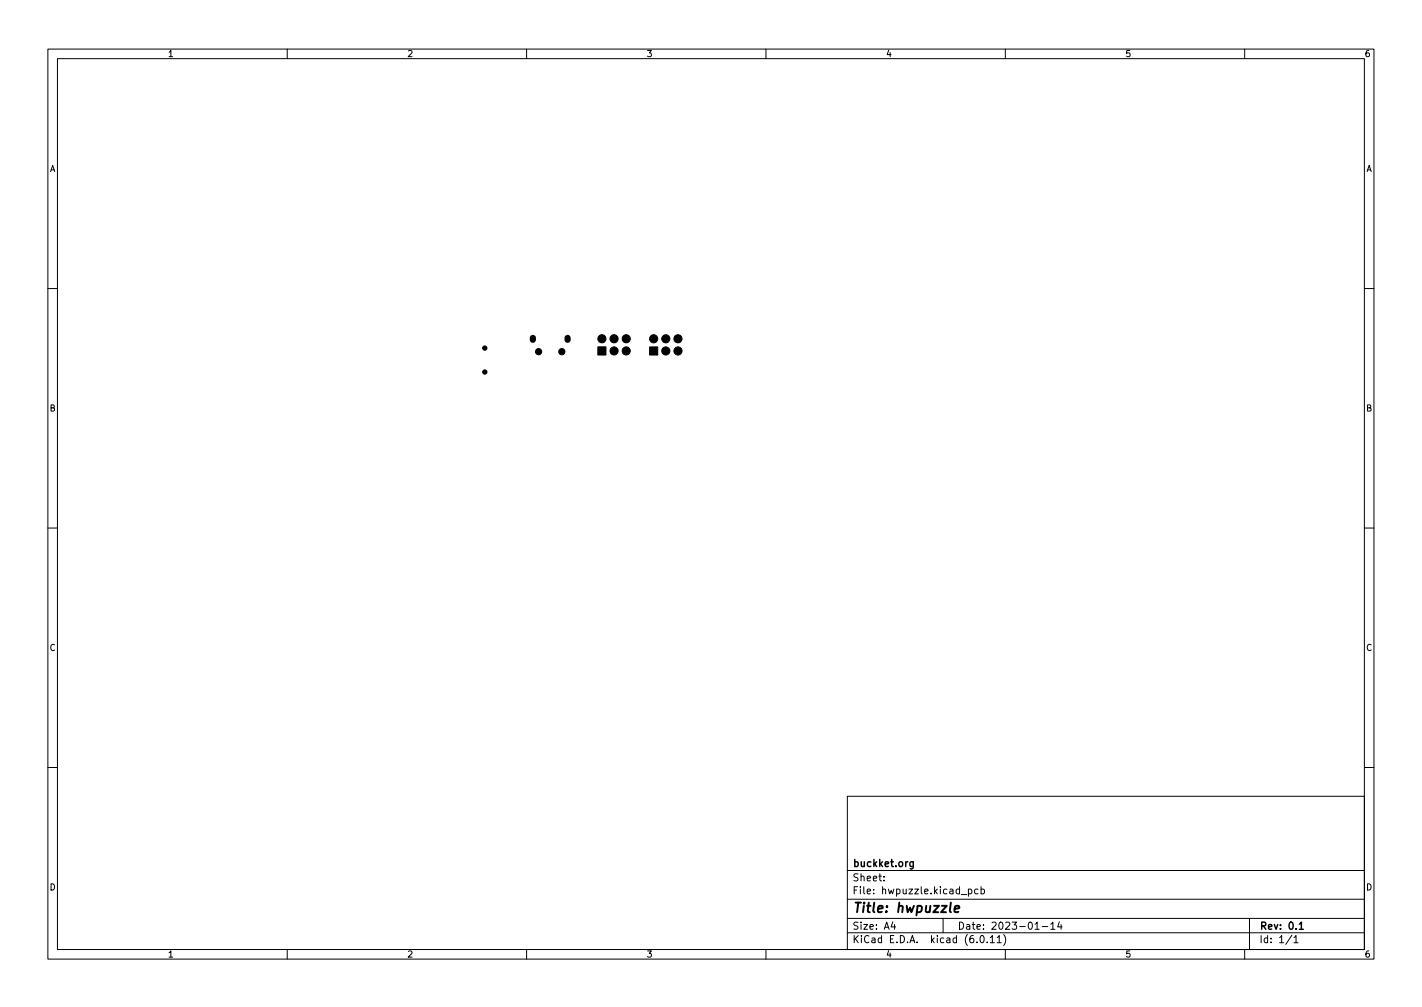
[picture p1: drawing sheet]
<svg xmlns="http://www.w3.org/2000/svg" width="297mm" height="210mm" viewBox="0 0 297 210" stroke-linecap="round" stroke-linejoin="round" font-family="sans-serif">
<defs><g id="words">
<g font-size="2.8">
<text x="178" y="191.2">Title:</text>
<text x="187.3" y="191.2">hwpuzzle</text>
</g>
<g font-size="2.1">
<text x="178" y="184.5">Sheet:</text>
<text x="178" y="181.5">buckket.org</text>
<text x="178" y="187.2">File:</text>
<text x="184.4" y="187.2">hwpuzzle.kicad_pcb</text>
<text x="178" y="197.4">KiCad</text>
<text x="178" y="194.6">Size:</text>
<text x="184.7" y="194.6">A4</text>
<text x="185.7" y="197.4">E.D.A.</text>
<text x="194.6" y="197.4">kicad</text>
<text x="200" y="194.6">Date:</text>
<text x="201.8" y="197.4">(6.0.11)</text>
<text x="207" y="194.6">2023-01-14</text>
<text x="263" y="194.6">Rev:</text>
<text x="263" y="197.4">Id:</text>
<text x="267.1" y="197.4">1/1</text>
<text x="269.1" y="194.6">0.1</text>
</g>
<g font-size="1.8">
<text x="35" y="12.3">1</text>
<text x="85" y="12.3">2</text>
<text x="135" y="12.3">3</text>
<text x="185" y="12.3">4</text>
<text x="235" y="12.3">5</text>
<text x="285" y="12.3">6</text>
<text x="10.4" y="36.3">A</text>
<text x="285.4" y="36.3">A</text>
<text x="10.3" y="86.3">B</text>
<text x="285.3" y="86.3">B</text>
<text x="10.3" y="136.3">C</text>
<text x="285.3" y="136.3">C</text>
<text x="10.3" y="186.3">D</text>
<text x="285.3" y="186.3">D</text>
<text x="35" y="200.3">1</text>
<text x="85" y="200.3">2</text>
<text x="135" y="200.3">3</text>
<text x="185" y="200.3">4</text>
<text x="235" y="200.3">5</text>
<text x="285" y="200.3">6</text>
</g>
</g></defs>
<g fill="none" stroke="#000" stroke-width=".21">
<path d="M10 10.2h277v190.1h-277zM12 12.2h273v186.1h-273zM60 10.2v2M110 10.2v2M160 10.2v2M210 10.2v2M260 10.2v2M10 60.2h2M285 60.2h2M10 110.2h2M285 110.2h2M10 160.2h2"/>
<path d="M177 166.3h108v32h-108zM285 160.2h2M60 198.3v2M110 198.3v2M160 198.3v2M177 194.8h108M177 191.8h108M177 187.8h108M177 181.8h108M182.5 186.5v.1M182.5 185.7v.1M184.6 183.8v.1"/>
<path d="M184.6 183v.1M197 191.8v3M204.3 185.7l-.4-.1-.3 .3 .1 .7h.6M204.9 185.7l.5-.1 .2 .3-.1 .7h-.6M204.9 185.1v1.5M209.6 195.1a1.72 1.72 0 0 1 0 2.3M210 198.3v2M217.7 193.5h1.2M219.5 193l.4-.5v1.5M219.5 194h.9M221.3 192.5l-.4 1h1M221.6 193v1"/>
<path d="M260 198.3v2M261 191.8v6.5M270.3 195.8l.4-.5v1.5M270.3 196.8h.8"/>
</g>
<path d="M190.8 179.9v1.2l-.3 .3h-.4M190.8 180l-.5-.1-.2 .3 .1 .7h.6" fill="none" stroke="#000" stroke-width=".3"/>
<g fill="#000" stroke="#000" stroke-width=".21">
<path d="M124.9 72.4h1.7v1.7h-1.7zM135.7 72.4h1.7v1.7h-1.7z"/>
<circle cx="101.3" cy="77.7" r=".45"/>
<circle cx="101.3" cy="72.7" r=".45"/>
<circle cx="112.5" cy="73.4" r=".65"/>
<circle cx="117.4" cy="73.4" r=".65"/>
<circle cx="125.7" cy="70.7" r=".85"/>
<circle cx="128.3" cy="70.7" r=".85"/>
<circle cx="128.3" cy="73.3" r=".85"/>
<circle cx="130.8" cy="73.3" r=".85"/>
<circle cx="130.8" cy="70.7" r=".85"/>
<circle cx="136.5" cy="70.7" r=".85"/>
<circle cx="139.1" cy="73.3" r=".85"/>
<circle cx="139.1" cy="70.7" r=".85"/>
<circle cx="141.6" cy="73.3" r=".85"/>
<circle cx="141.6" cy="70.7" r=".85"/>
</g>
<path d="M111.3 70.5v.4M118.6 70.5v.4" fill="none" stroke="#000" stroke-width="1.3"/>
<use href="#words"/>
</svg>
